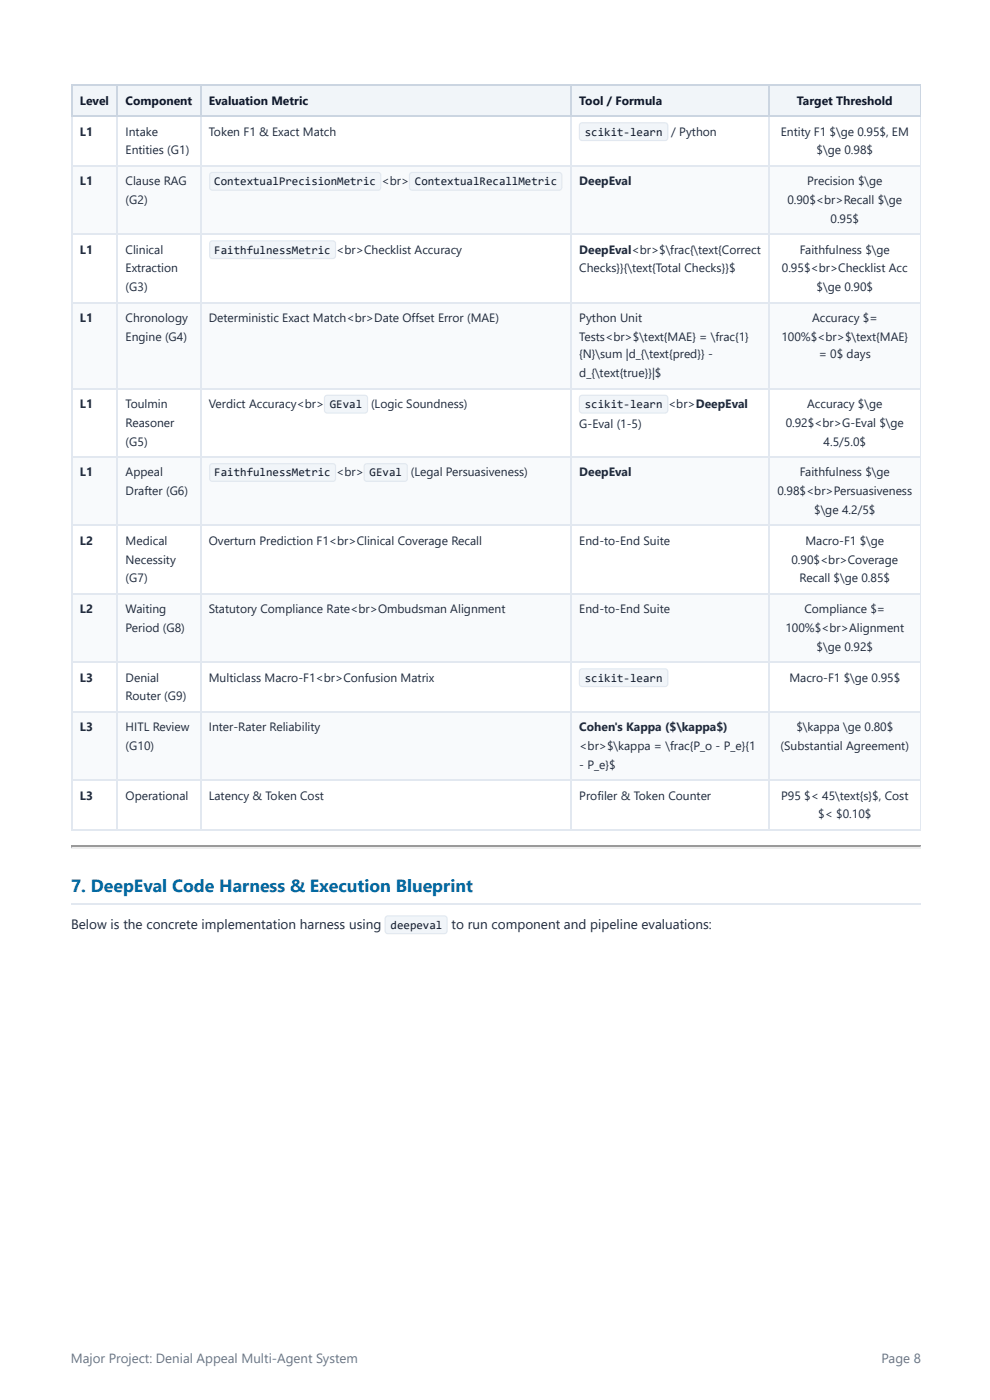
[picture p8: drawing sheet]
<svg xmlns="http://www.w3.org/2000/svg" width="210mm" height="297mm" viewBox="0 0 210 297" stroke-linecap="round" stroke-linejoin="round" font-family="sans-serif">
<defs><g id="words">
<text font-size="3.7" fill="#0369a1" x="15.1" y="189.3">7. DeepEval Code Harness &amp; Execution Blueprint</text>
<g font-size="2.9" fill="#1e293b">
<text x="15.1" y="197">Below is the concrete implementation harness using</text>
<text x="95.7" y="197">to run component and pipeline evaluations:</text>
</g>
<g font-size="2.8" fill="#64748b">
<text x="15" y="289.2">Major Project: Denial Appeal Multi-Agent System</text>
<text x="186.9" y="289.2">Page 8</text>
</g>
<g font-size="2.6" fill="#0f172a">
<text x="17" y="22.2">Level</text>
<text x="26.6" y="22.2">Component</text>
<text x="44.3" y="22.2">Evaluation Metric</text>
<text x="122.8" y="22.2">Tool / Formula</text>
<text x="169" y="22.2">Target Threshold</text>
</g>
<g font-size="2.6" fill="#1e293b">
<text x="17" y="28.8">L1</text>
<text x="26.6" y="28.8">Intake</text>
<text x="44.3" y="28.8">Token F1 &amp; Exact Match</text>
<text x="142.3" y="28.8">/ Python</text>
<text x="165.5" y="28.8">Entity F1 $\ge 0.95$, EM</text>
<text x="26.6" y="32.7">Entities (G1)</text>
<text x="173.1" y="32.7">$\ge 0.98$</text>
<text x="17" y="39.3">L1</text>
<text x="26.6" y="39.3">Clause RAG</text>
<text x="80.9" y="39.3">&lt;br&gt;</text>
<text x="122.8" y="39.3">DeepEval</text>
<text x="171.1" y="39.3">Precision $\ge</text>
<text x="26.6" y="43.3">(G2)</text>
<text x="166.9" y="43.3">0.90$&lt;br&gt;Recall $\ge</text>
<text x="176.1" y="47.2">0.95$</text>
<text x="17" y="53.8">L1</text>
<text x="26.6" y="53.8">Clinical</text>
<text x="71.3" y="53.8">&lt;br&gt;Checklist Accuracy</text>
<text x="122.8" y="53.8">DeepEval&lt;br&gt;$\frac{\text{Correct</text>
<text x="169.6" y="53.8">Faithfulness $\ge</text>
<text x="26.6" y="57.8">Extraction</text>
<text x="122.8" y="57.8">Checks}}{\text{Total Checks}}$</text>
<text x="165.8" y="57.8">0.95$&lt;br&gt;Checklist Acc</text>
<text x="26.6" y="61.8">(G3)</text>
<text x="173.1" y="61.8">$\ge 0.90$</text>
<text x="17" y="68.3">L1</text>
<text x="26.6" y="68.3">Chronology</text>
<text x="44.3" y="68.3">Deterministic Exact Match&lt;br&gt;Date Offset Error (MAE)</text>
<text x="122.8" y="68.3">Python Unit</text>
<text x="172.2" y="68.3">Accuracy $=</text>
<text x="26.6" y="72.3">Engine (G4)</text>
<text x="122.8" y="72.3">Tests&lt;br&gt;$\text{MAE} = \frac{1}</text>
<text x="122.8" y="76">{N}\sum |d_{\text{pred}} -</text>
<text x="165.7" y="72.3">100%$&lt;br&gt;$\text{MAE}</text>
<text x="173.6" y="76">= 0$ days</text>
<text x="122.8" y="80">d_{\text{true}}|$</text>
<text x="17" y="86.6">L1</text>
<text x="26.6" y="86.6">Toulmin</text>
<text x="44.3" y="86.6">Verdict Accuracy&lt;br&gt;</text>
<text x="78.7" y="86.6">(Logic Soundness)</text>
<text x="141.6" y="86.6">&lt;br&gt;DeepEval</text>
<text x="171.1" y="86.6">Accuracy $\ge</text>
<text x="26.6" y="90.5">Reasoner</text>
<text x="26.6" y="94.5">(G5)</text>
<text x="122.8" y="90.8">G-Eval (1-5)</text>
<text x="166.6" y="90.5">0.92$&lt;br&gt;G-Eval $\ge</text>
<text x="174.6" y="94.5">4.5/5.0$</text>
<text x="17" y="101.1">L1</text>
<text x="26.6" y="101.1">Appeal</text>
<text x="71.3" y="101.1">&lt;br&gt;</text>
<text x="87.1" y="101.1">(Legal Persuasiveness)</text>
<text x="122.8" y="101.1">DeepEval</text>
<text x="169.6" y="101.1">Faithfulness $\ge</text>
<text x="26.6" y="105">Drafter (G6)</text>
<text x="164.8" y="105">0.98$&lt;br&gt;Persuasiveness</text>
<text x="172.6" y="109">$\ge 4.2/5$</text>
<text x="17" y="115.6">L2</text>
<text x="26.6" y="115.6">Medical</text>
<text x="26.6" y="119.6">Necessity</text>
<text x="44.3" y="115.6">Overturn Prediction F1&lt;br&gt;Clinical Coverage Recall</text>
<text x="122.8" y="115.6">End-to-End Suite</text>
<text x="167.8" y="119.6">0.90$&lt;br&gt;Coverage</text>
<text x="170.8" y="115.6">Macro-F1 $\ge</text>
<text x="26.6" y="123.5">(G7)</text>
<text x="169.5" y="123.5">Recall $\ge 0.85$</text>
<text x="17" y="130.1">L2</text>
<text x="26.6" y="130.1">Waiting</text>
<text x="44.3" y="130.1">Statutory Compliance Rate&lt;br&gt;Ombudsman Alignment</text>
<text x="122.8" y="130.1">End-to-End Suite</text>
<text x="170.5" y="130.1">Compliance $=</text>
<text x="26.6" y="134.1">Period (G8)</text>
<text x="166.5" y="134.1">100%$&lt;br&gt;Alignment</text>
<text x="173.1" y="138">$\ge 0.92$</text>
<text x="17" y="144.6">L3</text>
<text x="26.6" y="144.6">Denial</text>
<text x="26.6" y="148.6">Router (G9)</text>
<text x="44.3" y="144.6">Multiclass Macro-F1&lt;br&gt;Confusion Matrix</text>
<text x="167.4" y="144.6">Macro-F1 $\ge 0.95$</text>
<text x="17" y="155.1">L3</text>
<text x="26.6" y="155.1">HITL Review</text>
<text x="44.3" y="155.1">Inter-Rater Reliability</text>
<text x="122.8" y="155.1">Cohen's Kappa ($\kappa$)</text>
<text x="168.9" y="155.1">$\kappa \ge 0.80$</text>
<text x="26.6" y="159.1">(G10)</text>
<text x="122.8" y="159.1">&lt;br&gt;$\kappa = \frac{P_o - P_e}{1</text>
<text x="165.5" y="159.1">(Substantial Agreement)</text>
<text x="122.8" y="163.1">- P_e}$</text>
<text x="17" y="169.6">L3</text>
<text x="26.6" y="169.6">Operational</text>
<text x="44.3" y="169.6">Latency &amp; Token Cost</text>
<text x="122.8" y="169.6">Profiler &amp; Token Counter</text>
<text x="165.6" y="169.6">P95 $&lt; 45\text{s}$, Cost</text>
<text x="173.5" y="173.6">$&lt; $0.10$</text>
</g>
<g font-size="2.5" fill="#0f172a">
<text x="124" y="28.8">scikit-learn</text>
<text x="45.4" y="39.3">ContextualPrecisionMetric</text>
<text x="88" y="39.3">ContextualRecallMetric</text>
<text x="45.4" y="53.8">FaithfulnessMetric</text>
<text x="69.9" y="86.6">GEval</text>
<text x="124" y="86.6">scikit-learn</text>
<text x="45.4" y="101.1">FaithfulnessMetric</text>
<text x="78.4" y="101.1">GEval</text>
<text x="124" y="144.6">scikit-learn</text>
<text x="82.8" y="197">deepeval</text>
</g>
</g></defs>
<g fill="#f1f5f9">
<path d="M15.3 18.2h9.6v6.3h-9.6z"/>
<path d="M24.9 18.2h17.6v6.3h-17.6z"/>
<path d="M42.5 18.2h78.6v6.3h-78.6z"/>
<path d="M121.1 18.2h41.9v6.3h-41.9z"/>
<path d="M163 18.2h32.1v6.3h-32.1z"/>
</g>
<g fill="#f8fafc">
<path d="M15.3 35.1h9.6v14.5h-9.6z"/>
<path d="M24.9 35.1h17.6v14.5h-17.6z"/>
<path d="M42.5 35.1h78.6v14.5h-78.6z"/>
<path d="M121.1 35.1h41.9v14.5h-41.9z"/>
<path d="M163 35.1h32.1v14.5h-32.1z"/>
<path d="M15.3 64.1h9.6v18.5h-9.6z"/>
<path d="M24.9 64.1h17.6v18.5h-17.6z"/>
<path d="M42.5 64.1h78.6v18.5h-78.6z"/>
<path d="M121.1 64.1h41.9v18.5h-41.9z"/>
<path d="M163 64.1h32.1v18.5h-32.1z"/>
<path d="M15.3 97.1h9.6v14.5h-9.6z"/>
<path d="M24.9 97.1h17.6v14.5h-17.6z"/>
<path d="M42.5 97.1h78.6v14.5h-78.6z"/>
<path d="M121.1 97.1h41.9v14.5h-41.9z"/>
<path d="M163 97.1h32.1v14.5h-32.1z"/>
<path d="M15.3 125.9h9.6v14.5h-9.6z"/>
<path d="M24.9 125.9h17.6v14.5h-17.6z"/>
<path d="M42.5 125.9h78.6v14.5h-78.6z"/>
<path d="M121.1 125.9h41.9v14.5h-41.9z"/>
<path d="M163 125.9h32.1v14.5h-32.1z"/>
<path d="M15.3 150.9h9.6v14.5h-9.6z"/>
<path d="M24.9 150.9h17.6v14.5h-17.6z"/>
<path d="M42.5 150.9h78.6v14.5h-78.6z"/>
<path d="M121.1 150.9h41.9v14.5h-41.9z"/>
<path d="M163 150.9h32.1v14.5h-32.1z"/>
</g>
<path d="M15.1 18.1h180M15.2 18v6.8M24.8 18v6.8M42.6 18v6.8M121 18v6.8M163.1 18v6.8M15.1 24.7h180" fill="none" stroke="#cbd5e1" stroke-width=".23"/>
<path d="M195.1 18v6.8" fill="none" stroke="#cbd5e1" stroke-width=".21"/>
<g fill="none" stroke="#e2e8f0" stroke-width=".23">
<path d="M15.1 35.2h180M15.2 24.8v151.4M24.8 24.8v151.4M42.6 24.8v151.4M121 24.8v151.4M163.1 24.8v151.4M15.1 49.7h180M15.1 64.2h180M15.1 82.5h180M15.1 97h180M15.1 111.5h180M15.1 126h180"/>
<path d="M15.1 140.5h180M15.1 151h180M15.1 165.5h180M15.1 176.1h180"/>
</g>
<path d="M195.1 24.8v151.4" fill="none" stroke="#e2e8f0" stroke-width=".21"/>
<path d="M15.1 179.6h180" fill="none" stroke="#9a9a9a" stroke-width=".23"/>
<path d="M15.1 179.8h180" fill="none" stroke="#eee" stroke-width=".23"/>
<path d="M195.1 179.5l-.1 .4z" fill="#eee"/>
<path d="M15.1 179.5h.2l-.2 .4z" fill="#9a9a9a"/>
<path d="M15.1 191.8h180" fill="none" stroke="#e2e8f0" stroke-width=".23"/>
<path d="M122.9 26.2l.5-.3h17.6a.7 .7 0 0 1 .7 .8v2.5a.7 .7 0 0 1-.7 .7h-17.6a.7 .7 0 0 1-.7-.7v-2.5z" fill="#f1f5f9"/>
<path d="M123 26.2l.4-.1h17.6a.58 .58 0 0 1 .6 .6v2.5a.59 .59 0 0 1-.6 .6h-17.6a.59 .59 0 0 1-.6-.6v-2.5z" fill="none" stroke="#e2e8f0" stroke-width=".23"/>
<path d="M44.5 36.7l.5-.2h35.1a.7 .7 0 0 1 .7 .7v2.6a.7 .7 0 0 1-.7 .7h-35.1a.7 .7 0 0 1-.7-.7v-2.6z" fill="#f1f5f9"/>
<path d="M44.6 36.8l.4-.2h35.1a.58 .58 0 0 1 .6 .6v2.6a.59 .59 0 0 1-.6 .5h-35.1a.59 .59 0 0 1-.5-.5v-2.6z" fill="none" stroke="#e2e8f0" stroke-width=".23"/>
<path d="M86.9 36.7l.5-.2h31.1a.7 .7 0 0 1 .7 .7v2.6a.7 .7 0 0 1-.7 .7h-31.1a.7 .7 0 0 1-.7-.7v-2.6z" fill="#f1f5f9"/>
<path d="M87 36.8l.4-.2h31.1a.58 .58 0 0 1 .6 .6v2.6a.59 .59 0 0 1-.6 .5h-31.1a.59 .59 0 0 1-.6-.5v-2.6z" fill="none" stroke="#e2e8f0" stroke-width=".23"/>
<path d="M44.5 51.2l.5-.2h25.5a.7 .7 0 0 1 .7 .7v2.6a.7 .7 0 0 1-.7 .7h-25.5a.7 .7 0 0 1-.7-.7v-2.6z" fill="#f1f5f9"/>
<path d="M44.6 51.3l.4-.2h25.5a.58 .58 0 0 1 .6 .6v2.6a.59 .59 0 0 1-.6 .6h-25.5a.59 .59 0 0 1-.5-.6v-2.6z" fill="none" stroke="#e2e8f0" stroke-width=".23"/>
<path d="M68.9 84l.5-.2h7.9a.7 .7 0 0 1 .7 .7v2.5a.7 .7 0 0 1-.7 .7h-7.9a.7 .7 0 0 1-.7-.7v-2.5z" fill="#f1f5f9"/>
<path d="M69 84l.4-.1h7.9a.58 .58 0 0 1 .6 .6v2.5a.59 .59 0 0 1-.6 .6h-7.9a.59 .59 0 0 1-.6-.6v-2.5z" fill="none" stroke="#e2e8f0" stroke-width=".23"/>
<path d="M122.9 84l.5-.2h17.6a.7 .7 0 0 1 .7 .7v2.5a.7 .7 0 0 1-.7 .7h-17.6a.7 .7 0 0 1-.7-.7v-2.5z" fill="#f1f5f9"/>
<path d="M123 84l.4-.1h17.6a.58 .58 0 0 1 .6 .6v2.5a.59 .59 0 0 1-.6 .6h-17.6a.59 .59 0 0 1-.6-.6v-2.5z" fill="none" stroke="#e2e8f0" stroke-width=".23"/>
<path d="M44.5 98.5l.5-.2h25.5a.7 .7 0 0 1 .7 .7v2.5a.7 .7 0 0 1-.7 .7h-25.5a.7 .7 0 0 1-.7-.7v-2.5z" fill="#f1f5f9"/>
<path d="M44.6 98.5l.4-.1h25.5a.58 .58 0 0 1 .6 .6v2.5a.59 .59 0 0 1-.6 .6h-25.5a.59 .59 0 0 1-.5-.6v-2.5z" fill="none" stroke="#e2e8f0" stroke-width=".23"/>
<path d="M77.3 98.5l.5-.2h8a.7 .7 0 0 1 .7 .7v2.5a.7 .7 0 0 1-.7 .7h-8a.7 .7 0 0 1-.7-.7v-2.5z" fill="#f1f5f9"/>
<path d="M77.4 98.5l.4-.1h8a.58 .58 0 0 1 .5 .6v2.5a.59 .59 0 0 1-.5 .6h-8a.59 .59 0 0 1-.6-.6v-2.5z" fill="none" stroke="#e2e8f0" stroke-width=".23"/>
<path d="M122.9 142l.5-.2h17.6a.7 .7 0 0 1 .7 .7v2.6a.7 .7 0 0 1-.7 .7h-17.6a.7 .7 0 0 1-.7-.7v-2.6z" fill="#f1f5f9"/>
<path d="M123 142.1l.4-.2h17.6a.58 .58 0 0 1 .6 .6v2.6a.59 .59 0 0 1-.6 .6h-17.6a.59 .59 0 0 1-.6-.6v-2.6z" fill="none" stroke="#e2e8f0" stroke-width=".23"/>
<path d="M81.7 194.4l.5-.2h12a.7 .7 0 0 1 .7 .7v2.6a.7 .7 0 0 1-.7 .7h-12a.7 .7 0 0 1-.7-.7v-2.6z" fill="#f1f5f9"/>
<path d="M81.8 194.5l.4-.2h12a.58 .58 0 0 1 .6 .6v2.6a.59 .59 0 0 1-.6 .6h-12a.59 .59 0 0 1-.5-.6v-2.6z" fill="none" stroke="#e2e8f0" stroke-width=".23"/>
<use href="#words"/>
</svg>
